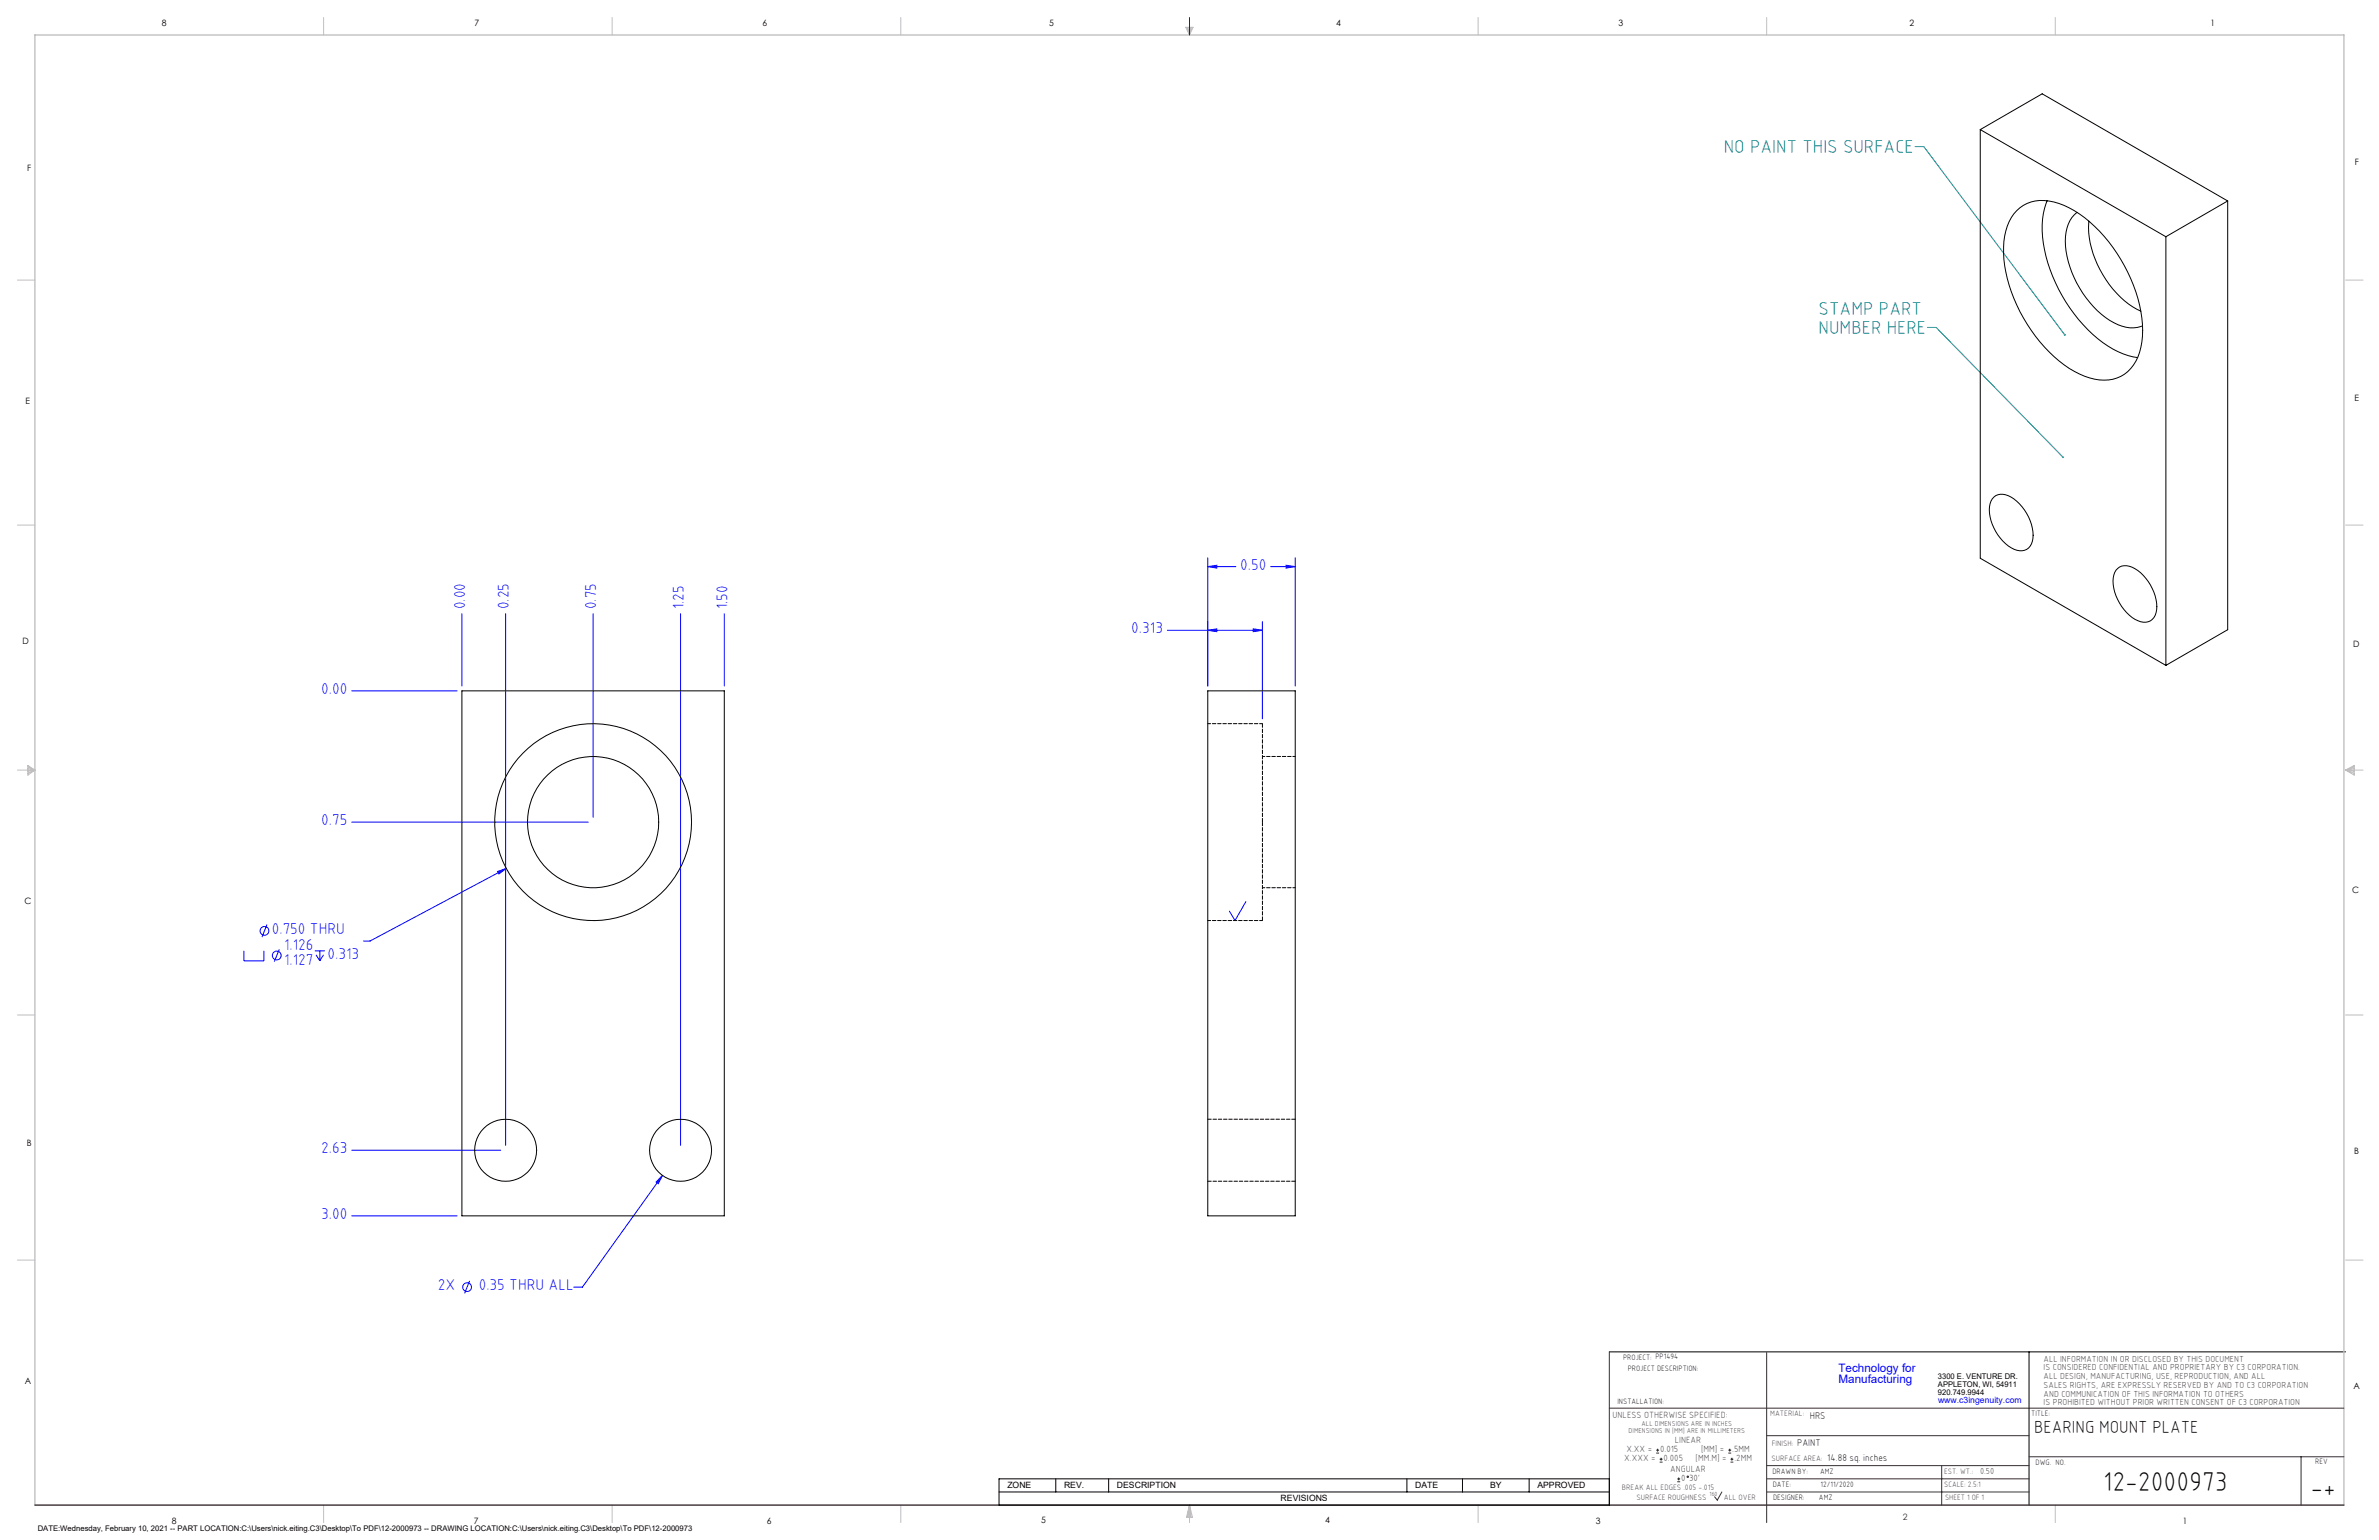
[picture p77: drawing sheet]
<svg xmlns="http://www.w3.org/2000/svg" width="864mm" height="559mm" viewBox="0 0 864 559" stroke-linecap="round" stroke-linejoin="round" font-family="sans-serif">
<defs><g id="words">
<g font-size="9.9">
<text x="763.5" y="541.1">12-2000973</text>
<text x="838.7" y="543.2">-+</text>
</g>
<g font-size="6.8" fill="#008080">
<text x="625.8" y="55.4">NO PAINT THIS SURFACE</text>
<text x="660.2" y="114.4">STAMP PART</text>
<text x="660.2" y="121.2">NUMBER HERE</text>
</g>
<text font-size="6.3" x="738.4" y="519.9">BEARING MOUNT PLATE</text>
<g font-size="5.7" fill="#00f">
<text x="450.2" y="206.7">0.50</text>
<text x="168.8" y="221.1" transform="rotate(-90 168.8 221.1)">0.00</text>
<text x="184.7" y="221.1" transform="rotate(-90 184.7 221.1)">0.25</text>
<text x="216.5" y="221.1" transform="rotate(-90 216.5 221.1)">0.75</text>
<text x="248.2" y="221.1" transform="rotate(-90 248.2 221.1)">1.25</text>
<text x="264.1" y="221.1" transform="rotate(-90 264.1 221.1)">1.50</text>
<text x="410.7" y="229.8">0.313</text>
<text x="116.6" y="251.8">0.00</text>
<text x="116.6" y="299.4">0.75</text>
<text x="98.6" y="338.9">0.750 THRU</text>
<text x="103.1" y="344.6">1.126</text>
<text x="118.9" y="347.8">0.313</text>
<text x="103.1" y="350.2">1.127</text>
<text x="116.6" y="418.5">2.63</text>
<text x="116.6" y="442.3">3.00</text>
<text x="158.9" y="468.2">2X</text>
<text x="173.8" y="468.2">0.35 THRU ALL</text>
</g>
<g font-size="4.2" fill="#00f">
<text x="667.4" y="497.7">Technology for</text>
<text x="667.4" y="502">Manufacturing</text>
</g>
<g font-size="3.5">
<text x="657" y="514.9">HRS</text>
<text x="652.4" y="524.7">PAINT</text>
<text x="663.3" y="530.1">14.88 sq. inches</text>
</g>
<g font-size="3.3" fill="#382c30">
<text x="585.4" y="514.4">UNLESS OTHERWISE SPECIFIED:</text>
<text x="590.4" y="526.8">X.XX =</text>
<text x="602.6" y="526.8">0.015</text>
<text x="608" y="523.6">LINEAR</text>
<text x="617.5" y="526.8">[MM] =</text>
<text x="628.8" y="526.8">.5MM</text>
<text x="589.6" y="530.1">X.XXX =</text>
<text x="603.9" y="530.1">0.005</text>
<text x="606.3" y="534">ANGULAR</text>
<text x="615.5" y="530.1">[MM.M] =</text>
<text x="629.6" y="530.1">.2MM</text>
<text x="610.3" y="537.3">0</text>
<text x="613.2" y="537.3">30'</text>
</g>
<g font-size="3.2">
<text x="58.8" y="9.6">8</text>
<text x="172.3" y="9.5">7</text>
<text x="276.8" y="9.5">6</text>
<text x="380.9" y="9.6">5</text>
<text x="485" y="9.5">4</text>
<text x="587.5" y="9.5">3</text>
<text x="693.1" y="9.5">2</text>
<text x="802.4" y="9.5">1</text>
<text x="854.9" y="59.8">F</text>
<text x="9.9" y="62">F</text>
<text x="9.3" y="146.5">E</text>
<text x="854.7" y="145.5">E</text>
<text x="8.2" y="233.6">D</text>
<text x="854.3" y="234.9">D</text>
<text x="8.9" y="328.1">C</text>
<text x="853.9" y="324.1">C</text>
<text x="9.7" y="415.8">B</text>
<text x="854.6" y="418.6">B</text>
<text x="9" y="502">A</text>
<text x="854.3" y="503.9">A</text>
<text x="62.3" y="552.9">8</text>
<text x="172" y="552.9">7</text>
<text x="278.3" y="552.9">6</text>
<text x="377.9" y="552.8">5</text>
<text x="481" y="552.8">4</text>
<text x="579.3" y="552.8">3</text>
<text x="792.4" y="552.8">1</text>
</g>
<g font-size="3.2" fill="#382c30">
<text x="741.9" y="494.1">ALL INFORMATION IN OR DISCLOSED BY THIS DOCUMENT</text>
<text x="741.9" y="497.3">IS CONSIDERED CONFIDENTIAL AND PROPRIETARY BY C3 CORPORATION.</text>
<text x="741.9" y="500.4">ALL DESIGN, MANUFACTURING, USE, REPRODUCTION, AND ALL</text>
<text x="741.9" y="503.6">SALES RIGHTS, ARE EXPRESSLY RESERVED BY AND TO C3 CORPORATION</text>
<text x="741.9" y="506.8">AND COMMUNICATION OF THIS INFORMATION TO OTHERS</text>
<text x="741.9" y="510">IS PROHIBITED WITHOUT PRIOR WRITTEN CONSENT OF C3 CORPORATION</text>
<text x="718.8" y="534.7">0.50</text>
<text x="690.7" y="551.6">2</text>
</g>
<text font-size="3.1" fill="#00f" x="703.5" y="509.2">www.c3ingenuity.com</text>
<g font-size="3.1">
<text x="365.7" y="540">ZONE</text>
<text x="386.3" y="540">REV.</text>
<text x="405.5" y="540">DESCRIPTION</text>
<text x="464.9" y="544.8">REVISIONS</text>
<text x="513.7" y="540">DATE</text>
<text x="540.9" y="540">BY</text>
<text x="558.1" y="540">APPROVED</text>
</g>
<g font-size="2.8">
<text x="589.2" y="493.3">PROJECT: PP1494</text>
<text x="590.9" y="497.3">PROJECT DESCRIPTION:</text>
<text x="703.5" y="500.5">3300 E. VENTURE DR.</text>
<text x="703.5" y="503.3">APPLETON, WI, 54911</text>
<text x="587.1" y="509.6">INSTALLATION:</text>
<text x="703.5" y="506.2">920.749.9944</text>
<text x="737.3" y="513.8">TITLE:</text>
<text x="738.9" y="531.5">DWG. NO.</text>
<text x="840.5" y="531.3">REV</text>
<text x="643.4" y="534.9">DRAWN BY:</text>
<text x="643.5" y="539.7">DATE:</text>
<text x="660.7" y="534.7">AMZ</text>
<text x="660.9" y="539.6">12/11/2020</text>
<text x="643.6" y="544.4">DESIGNER:</text>
<text x="660.3" y="544.3">AMZ</text>
<text x="13.7" y="555.5">DATE:Wednesday, February 10, 2021 -- PART LOCATION:C:\Users\nick.eiting.C3\Desktop\To PDF\12-2000973 -- DRAWING LOCATION:C:\Users\nick.eiting.C3\Desktop\To PDF\12-2000973</text>
</g>
<g font-size="2.8" fill="#382c30">
<text x="642.6" y="513.8">MATERIAL:</text>
<text x="643.2" y="524.8">FINISH:</text>
<text x="643.1" y="530.1">SURFACE AREA:</text>
<text x="705.7" y="534.7">EST. WT.:</text>
<text x="705.7" y="539.7">SCALE: 2.5:1</text>
<text x="588.8" y="540.5">BREAK ALL EDGES .005 -.015</text>
<text x="594" y="544.2">SURFACE ROUGHNESS</text>
<text x="625.8" y="544.2">ALL OVER</text>
<text x="706.1" y="544.4">SHEET 1 OF 1</text>
</g>
<g font-size="2.5" fill="#382c30">
<text x="591.2" y="520.1">DIMENSIONS IN [MM] ARE IN MILLIMETERS</text>
<text x="595.9" y="517.3">ALL DIMENSIONS ARE IN INCHES</text>
</g>
<text font-size="2.2" fill="#382c30" x="620.6" y="542.9">160</text>
</g></defs>
<path d="M584.2 490.5h267.3M736.6 490.5v55.6M362.7 536.6h221.5v9.5h-221.5zM383.3 536.6v4.8M402.4 536.6v4.8M510.7 536.6v4.8M530.9 536.6v4.8M555.1 536.6v4.8M362.7 541.4h221.5" fill="none" stroke="#000" stroke-width=".36"/>
<g fill="none" stroke="#c0c0c0" stroke-width=".36">
<path d="M117.5 6.4v6.3M222.2 6.4v6.3M327 6.4v6.3M430.4 9.9h2.7l-1.3 2.8zM430.9 9.9l.9 2.8M431.2 9.9l.6 2.8M432.1 9.9l-.3 2.8M432.6 9.9l-.8 2.8M536.6 6.4v6.3M641.3 6.4v6.3M746.1 6.4v6.3M6.3 101.6h6.4"/>
<path d="M851.5 101.6h6.3M6.3 190.5h6.4M851.5 190.5h6.3M6.3 279.4h6.4M10.1 277.7l2.6 1.7-2.6 1.9zM10.1 278.2l2.6 1.2M10.1 278.8l2.6 .6M12.7 279.4l-2.6 1.2M12.7 279.4l-2.6 .5M851.5 279.4h6.3M851.5 279.4l3.1 .5M851.5 279.4l3.1 1.2"/>
<path d="M851.5 279.4l3.1-1.7v3.6zM854.6 278.8l-3.1 .6M854.6 278.2l-3.1 1.2M6.3 368.3h6.4M851.5 368.3h6.3M6.3 457.2h6.4M851.5 457.2h6.3M117.5 546.1v6.4M222.2 546.1v6.4M327 546.1v6.4M431.8 546.1v6.4M431.8 546.1l1.1 4.5h-2.2z"/>
<path d="M431.8 546.1l.6 4.5M431.8 546.1l-.9 4.5M431.8 546.1l-.4 4.5M431.8 546.1l.3 4.5M536.6 546.1v6.4M746.1 546.1v6.4"/>
</g>
<path d="M12.7 546.1v-533.4h838.2v533.4" fill="none" stroke="#c0c0c0" stroke-width=".5"/>
<g fill="none" stroke="#00f" stroke-width=".36">
<path d="M431.8 6.4v6.3M438.4 205.6l3.3-.5v1zM438.4 202.4v46.5M438.4 205.6h10.2M461.3 205.6h8.9M466.9 205.1l3.3 .5-3.3 .5zM470.2 202.4v46.5M167.7 222.7v26.2M183.6 222.7v192.9M215.3 222.7v73.8M247.1 222.7v192.9M262.9 222.7v26.2"/>
<path d="M423.8 228.7h34.5M438.4 228.7l3.3-.5v1zM454.9 228.2l3.4 .5-3.4 .5zM458.3 225.5v35.3M127.7 250.7h38.2M127.7 298.3h85.8M180.6 316.2l3.2-1.1-2.7 2zM183.8 315.1l-49.5 26.4h-2.3M96.9 335.5l-1.8 4.5M452.3 327.2l-4 6.8-2-3.4M88.5 345v3.7h7.3v-3.7M101.4 344.5l-1.8 4.5"/>
<path d="M114.3 345h3.6M114.7 346.5l1.4 2.2M116.1 345v3.7M117.4 346.5l-1.3 2.2M127.7 417.4h54.1M240.5 426.5l-1.5 3-.8-.6zM240.5 426.5l-29.1 40.5h-3.2M127.7 441.2h38.2M170.5 464.8l-1.8 4.5"/>
<circle cx="96" cy="337.8" r="1.59"/>
<circle cx="100.5" cy="346.7" r="1.59"/>
<circle cx="169.6" cy="467" r="1.59"/>
</g>
<path d="M584.2 490.5v55.6M641.3 490.7v61.8M584.2 511h266.7M641.3 520.9h95.3M641.3 531.8h95.3M641.3 536.6h95.3M704.8 531.8v14.3M736.6 528.6h114.3M835.3 528.6v17.5M625.1 541.4l-1.7 2.9-1-1.2M641.3 541.4h95.3" fill="none" stroke="#382c30" stroke-width=".36"/>
<path d="M12.7 546.1h838.2" fill="none" stroke="#382c30" stroke-width=".5"/>
<path d="M695.2 53.2h3.2l51.1 68.3M699.7 118.8h3.1l46.1 47.1" fill="none" stroke="#008080" stroke-width=".36"/>
<path d="M748.6 165.7v.4h.5l-.2-.2 .2 .2v-.5zM749.3 121.3v.4l.5 .1-.3-.3 .3 .3v-.4z" fill="#008080"/>
<g fill="#00f">
<path d="M454.9 228.2l3.4 .5-3.4 .5zM438.4 228.7l3.3-.5v1z"/>
<path d="M240.5 426.5l-2.3 2.4 .8 .6zM180.6 316.2l.5 .9 2.7-2zM438.4 205.6l3.3-.5v1zM466.9 205.1l3.3 .5-3.3 .5z"/>
</g>
<g fill="none" stroke="#000" stroke-width=".36">
<path d="M718.9 47v155.6l67.3 38.8M718.9 47l67.3 38.9M718.9 47l22.4-13 67.4 38.9M732.1 76.4a14.1 14.1 0 0 1 15.3-2.6 45.3 45.3 0 0 1 22.5 20.4 48.7 48.7 0 0 1 7.6 29.9 14.8 14.8 0 0 1-10.5 13.5 22.9 22.9 0 0 1-17.7-5.2 56.9 56.9 0 0 1-22-40.5 21 21 0 0 1 4.8-15.5zM743.1 72.8a31.7 31.7 0 0 0-.4 20.2 57.2 57.2 0 0 0 22.5 32.6 26.3 26.3 0 0 0 10.8 4.2M754 77a13.2 13.2 0 0 0-4.2 12.3 37.4 37.4 0 0 0 17.5 27.8 11.8 11.8 0 0 0 10.5 1.2M808.7 72.9v155.6l-22.5 12.9M808.7 72.9l-22.5 13M758.3 80.3a35.1 35.1 0 0 0 10.1 26.1l4.3 3.9 4.4 2.6M786.2 85.9v155.5M723.8 180.4a5.7 5.7 0 0 1 7.3 .7 16.6 16.6 0 0 1 6.7 15.3 4.4 4.4 0 0 1-6.7 2.9 16.5 16.5 0 0 1-8.7-16.5l.8-1.8zM768.7 206.3a5.7 5.7 0 0 1 7.3 .7 17.4 17.4 0 0 1 6.9 14.3 4.5 4.5 0 0 1-6.9 3.9 16.5 16.5 0 0 1-8.7-16.5l.8-1.8z"/>
<path d="M167.7 250.7h95.2v190.5h-95.2zM438.4 250.7h31.8v190.5h-31.8z"/>
<circle cx="215.3" cy="298.3" r="23.8"/>
<circle cx="215.3" cy="298.3" r="35.7"/>
<circle cx="183.6" cy="417.4" r="11.3"/>
<circle cx="247.1" cy="417.4" r="11.3"/>
</g>
<path d="M458.3 298.3v-35.7M458.3 334v-35.7" fill="none" stroke="#000" stroke-width=".36" stroke-dasharray="1.3 .6" stroke-dashoffset="-.1"/>
<path d="M470.2 406.1h-31.8M438.4 428.6h31.8" fill="none" stroke="#000" stroke-width=".36" stroke-dasharray="1.3 .6"/>
<path d="M458.3 262.6h-19.9M438.4 334h19.9" fill="none" stroke="#000" stroke-width=".36" stroke-dasharray="1.3 .6" stroke-dashoffset=".2"/>
<path d="M470.2 274.5h-11.9M458.3 322.1h11.9" fill="none" stroke="#000" stroke-width=".36" stroke-dasharray="1.3 .6" stroke-dashoffset=".4"/>
<g fill="none" stroke="#382c30" stroke-width=".36">
<path d="M601.2 527.3h1.1M601.2 526.2h1.1M601.7 525.7v1M602.5 530.5h1M602.5 529.5h1M603 529v1M608.9 537.7h1M608.9 536.6h1M609.4 536.1v1.1M627.4 527.3h1M627.4 526.2h1M627.9 525.7v1"/>
<path d="M628.2 530.5h1M628.2 529.5h1M628.7 529v1"/>
<circle cx="612.7" cy="535.9" r=".27"/>
</g>
<use href="#words"/>
</svg>
